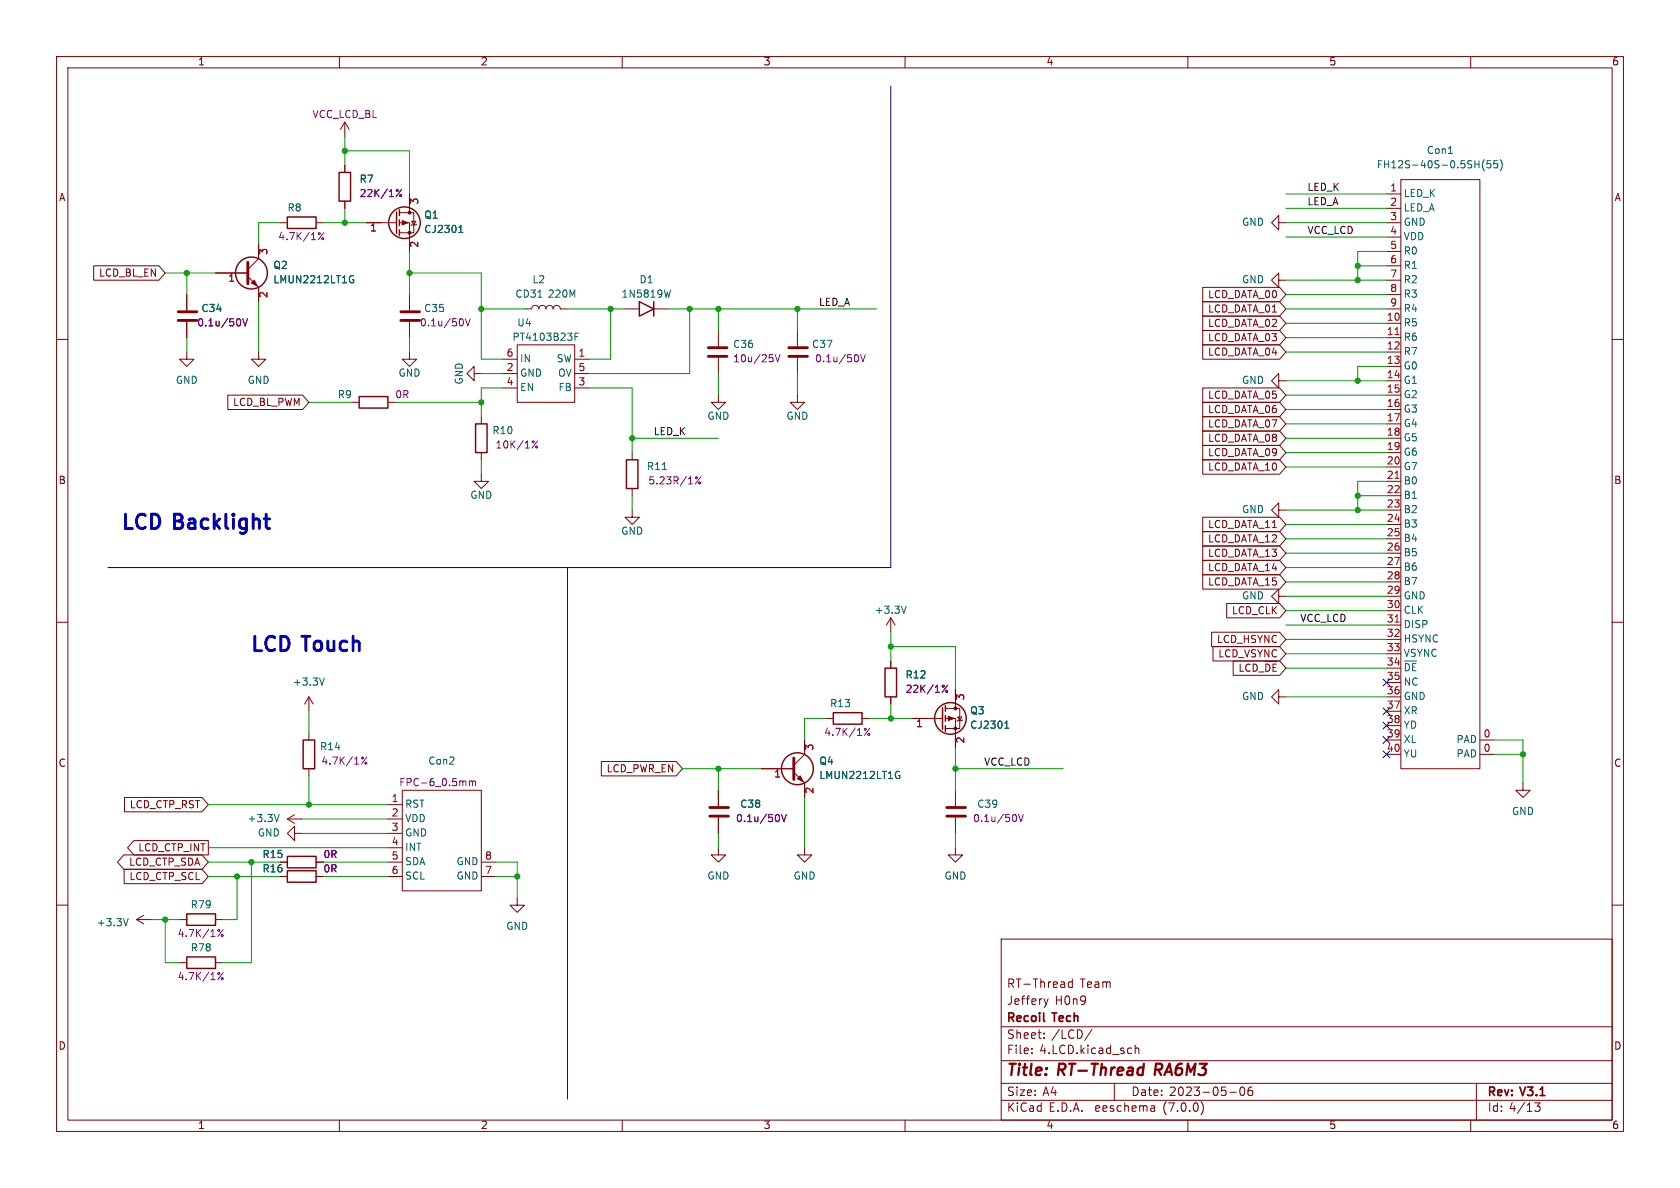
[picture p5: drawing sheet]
<svg xmlns="http://www.w3.org/2000/svg" width="297mm" height="210mm" viewBox="0 0 297 210" stroke-linecap="round" stroke-linejoin="round" font-family="sans-serif">
<defs><g id="words">
<g font-size="3.5" fill="#0000c2">
<text x="21.6" y="94">LCD Backlight</text>
<text x="44.4" y="115.6">LCD Touch</text>
</g>
<g font-size="2.8" fill="#840000">
<text x="178" y="190.8">Title:</text>
<text x="187.1" y="190.8">RT-Thread</text>
<text x="204.8" y="190.8">RA6M3</text>
</g>
<g font-size="2.1" fill="#840000">
<text x="178" y="177.9">Jeffery</text>
<text x="178" y="174.9">RT-Thread</text>
<text x="186.5" y="177.9">H0n9</text>
<text x="190.9" y="174.9">Team</text>
<text x="178" y="183.9">Sheet:</text>
<text x="178" y="181.1">Recoil</text>
<text x="185.9" y="183.9">/LCD/</text>
<text x="186.3" y="181.1">Tech</text>
<text x="178" y="186.6">File:</text>
<text x="183.8" y="186.6">4.LCD.kicad_sch</text>
<text x="178" y="196.8">KiCad</text>
<text x="178" y="194">Size:</text>
<text x="184.3" y="194">A4</text>
<text x="185.4" y="196.8">E.D.A.</text>
<text x="193.7" y="196.8">eeschema</text>
<text x="200" y="194">Date:</text>
<text x="205.7" y="196.8">(7.0.0)</text>
<text x="206.7" y="194">2023-05-06</text>
<text x="263" y="194.2">Rev:</text>
<text x="263" y="196.8">Id: 4/13</text>
<text x="269" y="194.2">V3.1</text>
</g>
<g font-size="1.8" fill="#840000">
<text x="35" y="11.8">1</text>
<text x="85" y="11.8">2</text>
<text x="135" y="11.8">3</text>
<text x="185" y="11.8">4</text>
<text x="235" y="11.8">5</text>
<text x="285" y="11.8">6</text>
<text x="10.4" y="35.8">A</text>
<text x="285.4" y="35.8">A</text>
<text x="17.4" y="49.2">LCD_BL_EN</text>
<text x="213.4" y="53">LCD_DATA_00</text>
<text x="213.4" y="55.5">LCD_DATA_01</text>
<text x="213.4" y="58.1">LCD_DATA_02</text>
<text x="213.4" y="60.6">LCD_DATA_03</text>
<text x="213.4" y="63.1">LCD_DATA_04</text>
<text x="213.4" y="70.8">LCD_DATA_05</text>
<text x="41.1" y="72">LCD_BL_PWM</text>
<text x="213.4" y="75.8">LCD_DATA_07</text>
<text x="213.4" y="73.3">LCD_DATA_06</text>
<text x="213.4" y="78.4">LCD_DATA_08</text>
<text x="213.4" y="83.5">LCD_DATA_10</text>
<text x="213.4" y="80.9">LCD_DATA_09</text>
<text x="10.3" y="85.8">B</text>
<text x="285.3" y="85.8">B</text>
<text x="213.4" y="93.6">LCD_DATA_11</text>
<text x="213.4" y="96.2">LCD_DATA_12</text>
<text x="213.4" y="101.2">LCD_DATA_14</text>
<text x="213.4" y="98.7">LCD_DATA_13</text>
<text x="213.4" y="103.8">LCD_DATA_15</text>
<text x="215" y="113.9">LCD_HSYNC</text>
<text x="217.7" y="108.9">LCD_CLK</text>
<text x="215.3" y="116.5">LCD_VSYNC</text>
<text x="218.8" y="119.6">LCD_~{DE}</text>
<text x="10.3" y="135.8">C</text>
<text x="107.1" y="136.8">LCD_PWR_EN</text>
<text x="285.3" y="135.8">C</text>
<text x="22.8" y="143.2">LCD_CTP_RST</text>
<text x="22.7" y="153.3">LCD_CTP_SDA</text>
<text x="22.8" y="155.9">LCD_CTP_SCL</text>
<text x="24.3" y="150.8">LCD_CTP_INT</text>
<text x="10.3" y="185.8">D</text>
<text x="285.3" y="185.8">D</text>
<text x="35" y="199.8">1</text>
<text x="85" y="199.8">2</text>
<text x="135" y="199.8">3</text>
<text x="185" y="199.8">4</text>
<text x="235" y="199.8">5</text>
<text x="285" y="199.8">6</text>
</g>
<g font-size="1.8" fill="#840084">
<text x="55.2" y="21.1">VCC_LCD_BL</text>
<text x="63.5" y="35.1">22K/1%</text>
<text x="49.1" y="42.7">4.7K/1%</text>
<text x="34.8" y="58">0.1u/50V</text>
<text x="74.2" y="58">0.1u/50V</text>
<text x="129.5" y="64.3">10u/25V</text>
<text x="144" y="64.3">0.1u/50V</text>
<text x="69.8" y="70.7">0R</text>
<text x="87.5" y="79.6">10K/1%</text>
<text x="114.6" y="85.9">5.23R/1%</text>
<text x="160" y="122.7">22K/1%</text>
<text x="145.7" y="130.4">4.7K/1%</text>
<text x="56.8" y="135.4">4.7K/1%</text>
<text x="70.5" y="139.3">FPC-6_0.5mm</text>
<text x="130.1" y="145.6">0.1u/50V</text>
<text x="172" y="145.6">0.1u/50V</text>
<text x="57.1" y="154.5">0R</text>
<text x="57.1" y="152">0R</text>
<text x="31.4" y="165.9">4.7K/1%</text>
<text x="31.4" y="173.5">4.7K/1%</text>
</g>
<g font-size="1.8" fill="#006464">
<text x="252.2" y="27.5">Con1</text>
<text x="63.5" y="32.6">R7</text>
<text x="243.3" y="30">FH12S-40S-0.5SH(55)</text>
<text x="248.2" y="35.1">LED_K</text>
<text x="50.8" y="37.7">R8</text>
<text x="74.9" y="38.9">Q1</text>
<text x="74.9" y="41.5">CJ2301</text>
<text x="219.5" y="40.2">GND</text>
<text x="248.2" y="37.7">LED_A</text>
<text x="248.2" y="40.2">GND</text>
<text x="48.3" y="47.8">Q2</text>
<text x="248.2" y="42.7">VDD</text>
<text x="248.2" y="45.3">R0</text>
<text x="248.2" y="47.8">R1</text>
<text x="48.3" y="50.4">LMUN2212LT1G</text>
<text x="91.1" y="52.9">CD31</text>
<text x="94.1" y="50.4">L2</text>
<text x="96.9" y="52.9">220M</text>
<text x="109.8" y="52.9">1N5819W</text>
<text x="113" y="50.4">D1</text>
<text x="219.5" y="50.4">GND</text>
<text x="248.2" y="50.4">R2</text>
<text x="248.2" y="52.9">R3</text>
<text x="35.5" y="55.4">C34</text>
<text x="74.9" y="55.4">C35</text>
<text x="91.4" y="58">U4</text>
<text x="248.2" y="58">R5</text>
<text x="248.2" y="55.4">R4</text>
<text x="90.5" y="60.5">PT4103B23F</text>
<text x="91.9" y="64.3">IN</text>
<text x="98.3" y="64.3">SW</text>
<text x="129.5" y="61.8">C36</text>
<text x="143.5" y="61.8">C37</text>
<text x="248.2" y="60.5">R6</text>
<text x="248.2" y="63.1">R7</text>
<text x="248.2" y="65.6">G0</text>
<text x="31" y="68.1">GND</text>
<text x="43.7" y="68.1">GND</text>
<text x="59.7" y="70.7">R9</text>
<text x="70.4" y="66.9">GND</text>
<text x="82.1" y="68" transform="rotate(-90 82.1 68)">GND</text>
<text x="91.9" y="66.9">GND</text>
<text x="91.9" y="69.4">EN</text>
<text x="98.5" y="66.9">OV</text>
<text x="98.6" y="69.4">FB</text>
<text x="219.5" y="68.1">GND</text>
<text x="248.2" y="68.1">G1</text>
<text x="248.2" y="70.7">G2</text>
<text x="87" y="77">R10</text>
<text x="125" y="74.5">GND</text>
<text x="139" y="74.5">GND</text>
<text x="248.2" y="73.2">G3</text>
<text x="248.2" y="75.8">G4</text>
<text x="114.3" y="83.4">R11</text>
<text x="248.2" y="78.3">G5</text>
<text x="248.2" y="80.8">G6</text>
<text x="248.2" y="83.4">G7</text>
<text x="83.1" y="88.5">GND</text>
<text x="248.2" y="85.9">B0</text>
<text x="248.2" y="88.5">B1</text>
<text x="109.8" y="94.8">GND</text>
<text x="219.5" y="91">GND</text>
<text x="248.2" y="91">B2</text>
<text x="248.2" y="93.5">B3</text>
<text x="248.2" y="96.1">B4</text>
<text x="248.2" y="98.6">B5</text>
<text x="248.2" y="101.2">B6</text>
<text x="219.5" y="106.2">GND</text>
<text x="248.2" y="103.7">B7</text>
<text x="248.2" y="106.2">GND</text>
<text x="154.6" y="108.8">+3.3V</text>
<text x="248.2" y="108.8">CLK</text>
<text x="248.2" y="111.3">DISP</text>
<text x="248.2" y="113.9">HSYNC</text>
<text x="248.2" y="116.4">VSYNC</text>
<text x="248.2" y="119.5">~{DE}</text>
<text x="51.7" y="121.5">+3.3V</text>
<text x="146.7" y="125.3">R13</text>
<text x="160" y="120.2">R12</text>
<text x="219.5" y="124">GND</text>
<text x="248.2" y="121.5">NC</text>
<text x="248.2" y="124">GND</text>
<text x="171.5" y="126.6">Q3</text>
<text x="171.5" y="129.1">CJ2301</text>
<text x="248.2" y="126.6">XR</text>
<text x="248.2" y="129.1">YD</text>
<text x="248.2" y="131.6">XL</text>
<text x="257.4" y="131.6">PAD</text>
<text x="56.5" y="132.9">R14</text>
<text x="75.7" y="135.4">Con2</text>
<text x="144.8" y="135.4">Q4</text>
<text x="144.8" y="138">LMUN2212LT1G</text>
<text x="248.2" y="134.2">YU</text>
<text x="257.4" y="134.2">PAD</text>
<text x="71.6" y="143.1">RST</text>
<text x="130.8" y="143.1">C38</text>
<text x="172.7" y="143.1">C39</text>
<text x="43.7" y="145.6">+3.3V</text>
<text x="45.5" y="148.1">GND</text>
<text x="71.6" y="145.6">VDD</text>
<text x="71.6" y="148.1">GND</text>
<text x="267.2" y="144.3">GND</text>
<text x="46.4" y="154.5">R16</text>
<text x="46.4" y="152">R15</text>
<text x="71.6" y="150.7">INT</text>
<text x="71.6" y="153.2">SDA</text>
<text x="71.6" y="155.8">SCL</text>
<text x="80.6" y="155.8">GND</text>
<text x="80.6" y="153.2">GND</text>
<text x="125" y="155.8">GND</text>
<text x="140.2" y="155.8">GND</text>
<text x="166.9" y="155.8">GND</text>
<text x="33.7" y="160.8">R79</text>
<text x="17" y="164">+3.3V</text>
<text x="89.4" y="164.7">GND</text>
<text x="33.7" y="168.5">R78</text>
</g>
<g font-size="1.8" fill="#0f0f0f">
<text x="231.1" y="33.9">LED_K</text>
<text x="231.1" y="41.6">VCC_LCD</text>
<text x="231.1" y="36.5">LED_A</text>
<text x="144.8" y="54.3">LED_A</text>
<text x="115.6" y="77.1">LED_K</text>
<text x="229.9" y="110.1">VCC_LCD</text>
<text x="174" y="135.5">VCC_LCD</text>
</g>
<g font-size="1.8" fill="#a90000">
<text x="245.7" y="34">1</text>
<text x="65.4" y="41.3">1</text>
<text x="74.3" y="36.2" transform="rotate(-90 74.3 36.2)">3</text>
<text x="245.7" y="36.6">2</text>
<text x="245.7" y="39.1">3</text>
<text x="245.7" y="41.7">4</text>
<text x="47.6" y="45.1" transform="rotate(-90 47.6 45.1)">3</text>
<text x="74.3" y="43.8" transform="rotate(-90 74.3 43.8)">2</text>
<text x="245.7" y="44.2">5</text>
<text x="245.7" y="46.7">6</text>
<text x="40.3" y="50.2">1</text>
<text x="47.6" y="52.7" transform="rotate(-90 47.6 52.7)">2</text>
<text x="245.7" y="49.3">7</text>
<text x="245.7" y="51.8">8</text>
<text x="245.1" y="56.9">10</text>
<text x="245.1" y="59.4">11</text>
<text x="245.7" y="54.4">9</text>
<text x="89.5" y="65.8">2</text>
<text x="89.5" y="63.2">6</text>
<text x="102.2" y="63.2">1</text>
<text x="102.2" y="65.8">5</text>
<text x="245.1" y="62">12</text>
<text x="245.1" y="64.5">13</text>
<text x="89.5" y="68.3">4</text>
<text x="102.2" y="68.3">3</text>
<text x="245.1" y="67.1">14</text>
<text x="245.1" y="69.6">15</text>
<text x="245.1" y="72.1">16</text>
<text x="245.1" y="74.7">17</text>
<text x="245.1" y="77.2">18</text>
<text x="245.1" y="79.8">19</text>
<text x="245.1" y="82.3">20</text>
<text x="245.1" y="84.8">21</text>
<text x="245.1" y="87.4">22</text>
<text x="245.1" y="89.9">23</text>
<text x="245.1" y="92.5">24</text>
<text x="245.1" y="95">25</text>
<text x="245.1" y="97.5">26</text>
<text x="245.1" y="100.1">27</text>
<text x="245.1" y="102.6">28</text>
<text x="245.1" y="105.2">29</text>
<text x="245.1" y="107.7">30</text>
<text x="245.1" y="110.2">31</text>
<text x="245.1" y="112.8">32</text>
<text x="245.1" y="115.3">33</text>
<text x="245.1" y="117.9">34</text>
<text x="170.8" y="123.9" transform="rotate(-90 170.8 123.9)">3</text>
<text x="245.1" y="120.4">35</text>
<text x="245.1" y="122.9">36</text>
<text x="245.1" y="125.5">37</text>
<text x="161.9" y="128.9">1</text>
<text x="170.8" y="131.5" transform="rotate(-90 170.8 131.5)">2</text>
<text x="245.1" y="128">38</text>
<text x="245.1" y="130.6">39</text>
<text x="262.2" y="130.6">0</text>
<text x="136.8" y="137.8">1</text>
<text x="144.1" y="132.7" transform="rotate(-90 144.1 132.7)">3</text>
<text x="245.1" y="133.1">40</text>
<text x="262.2" y="133.1">0</text>
<text x="69.2" y="142">1</text>
<text x="144.1" y="140.4" transform="rotate(-90 144.1 140.4)">2</text>
<text x="69.2" y="144.5">2</text>
<text x="69.2" y="147.1">3</text>
<text x="69.2" y="149.6">4</text>
<text x="69.2" y="152.1">5</text>
<text x="69.2" y="154.7">6</text>
<text x="85.7" y="154.7">7</text>
<text x="85.7" y="152.1">8</text>
</g>
</g></defs>
<g fill="none" stroke="#840000" stroke-width=".18">
<path d="M10 10h277v190h-277zM12 12h273v186h-273zM60 10v2M110 10v2M160 10v2M210 10v2M260 10v2M49.5 39.4h1.3M55.9 39.4h1.2M61 21.6v2.5M61 29.2v1.3M61 35.6v1.2"/>
<path d="M61 21.6l-.8 1.3M61 21.6l.7 1.3M64.8 39.4h5.3M70.6 39.4h1.8v5.1M70.6 37.6h2.6v3.5h-2.6M72.4 34.3v3.3M72.8 39.1h.7l-.3 .7zM73.7 39.6l-.2 .2h-.7l-.2 .1M226.1 39.4v-1.3l-1.3 1.3 1.3 1.2v-1.2h1.2M245.1 39.4h2.5M245.1 34.3h2.5M245.1 36.8h2.5"/>
<path d="M247.6 31.8h14v104.1h-14zM10 60h2M16.6 47h11.5l1.1 1.3-1.1 1.2h-11.5zM33 52.1v2.8M33 56.9v2.8M38.1 48.3h5.7M43.8 48.9l1.9 1.9v2.5M45.7 43.2v2.5l-1.9 1.9M72.4 52.1v2.8M72.4 56.9v2.8M92.7 54.6h1.3a.64 .64 0 0 1 .6-.6 .64 .64 0 0 1 .6 .6 .64 .64 0 0 1 .7-.6 .64 .64 0 0 1 .6 .6 .64 .64 0 0 1 .7-.6 .64 .64 0 0 1 .6 .6 .64 .64 0 0 1 .6-.6 .64 .64 0 0 1 .7 .6h1.2M110.5 54.6h2.5"/>
<path d="M115.6 54.6h2.5M127 58.4v2.8M141 58.4v2.8M212.6 53.3h13.6l1.1 1.3-1.1 1.3h-13.6zM212.6 50.8h13.6l1.1 1.3-1.1 1.2h-13.6zM212.6 58.4h13.6l1.1 1.3-1.1 1.3h-13.6zM212.6 55.9h13.6l1.1 1.3-1.1 1.2h-13.6zM226.1 49.5v-1.2l-1.3 1.2 1.3 1.3v-1.3h1.2M245.1 57.2h2.5M245.1 59.7h2.5M245.1 41.9h2.5M245.1 44.5h2.5"/>
<path d="M245.1 47h2.5M245.1 49.5h2.5M245.1 52.1h2.5M245.1 54.6h2.5M285 60h2M33 62.2v1.3h1.3l-1.3 1.3-1.3-1.3h1.3M40.3 69.8h13.2l1.1 1.3-1.1 1.3h-13.2zM45.7 62.2v1.3h1.3l-1.3 1.3-1.3-1.3h1.3M62.2 71.1h1.3M68.6 71.1h1.2M72.4 62.2v1.3h1.3l-1.3 1.3-1.3-1.3h1.3M83.8 66v-1.2l-1.3 1.2 1.3 1.3v-1.3h1.3"/>
<path d="M85.1 73.7v1.2M88.9 63.5h2.5M88.9 66h2.5M88.9 68.6h2.5M91.4 61h10.2v10.1h-10.2zM101.6 63.5h2.5M101.6 66h2.5M101.6 68.6h2.5M127 69.9v1.2h1.3l-1.3 1.3-1.3-1.3h1.3M127 63.2v2.8M141 69.9v1.2h1.2l-1.2 1.3-1.3-1.3h1.3M141 63.2v2.8"/>
<path d="M212.6 61h13.6l1.1 1.2-1.1 1.3h-13.6zM212.6 76.2h13.6l1.1 1.3-1.1 1.2h-13.6zM212.6 73.7h13.6l1.1 1.2-1.1 1.3h-13.6zM212.6 78.7h13.6l1.1 1.3-1.1 1.3h-13.6zM212.6 71.1h13.6l1.1 1.3-1.1 1.3h-13.6zM212.6 68.6h13.6l1.1 1.3-1.1 1.2h-13.6zM226.1 67.3v-1.3l-1.3 1.3 1.3 1.3v-1.3h1.2M245.1 62.2h2.5M245.1 64.8h2.5M245.1 67.3h2.5M245.1 69.9h2.5M245.1 72.4h2.5"/>
<path d="M245.1 74.9h2.5M245.1 77.5h2.5M85.1 83.8v1.3h1.3l-1.3 1.3-1.3-1.3h1.3M85.1 80v1.3M111.8 90.2v1.2h1.2l-1.2 1.3-1.3-1.3h1.3M111.8 80v1.3M111.8 86.4v1.2M212.6 94h13.6l1.1 1.3-1.1 1.2h-13.6zM212.6 99.1h13.6l1.1 1.2-1.1 1.3h-13.6zM212.6 96.5h13.6l1.1 1.3-1.1 1.3h-13.6zM212.6 91.4h13.6l1.1 1.3-1.1 1.3h-13.6zM212.6 81.3h13.6l1.1 1.3-1.1 1.2h-13.6z"/>
<path d="M226.1 90.2v-1.3l-1.3 1.3 1.3 1.2v-1.2h1.2M245.1 80h2.5M245.1 82.6h2.5M245.1 85.1h2.5M245.1 87.6h2.5M245.1 90.2h2.5M245.1 92.7h2.5M245.1 95.3h2.5M245.1 97.8h2.5M10 110h2M157.5 109.2l-.8 1.3M157.5 109.2v2.6"/>
<path d="M157.5 116.8v1.3M157.5 109.2l.7 1.3M212.6 101.6h13.6l1.1 1.3-1.1 1.2h-13.6zM214.2 111.8h12l1.1 1.2-1.1 1.3h-12zM214.4 114.3h11.8l1.1 1.3-1.1 1.2h-11.8zM216.9 106.7h9.3l1.1 1.3-1.1 1.2h-9.3zM218 116.8h8.2l1.1 1.3-1.1 1.3h-8.2zM219.2 117.4v1.3M221 117.5l-.2-.1-.3 .1-.3 .4M222.3 117.9l-.3-.4-.5-.1v1.3M224.5 117.9l-.2-.4-.5-.1v1.3M225.7 117.4h-.6v1.3"/>
<path d="M226.1 105.4v-1.3l-1.3 1.3 1.3 1.3v-1.3h1.2M245.1 100.3h2.5M245.1 102.9h2.5M245.1 105.4h2.5M245.1 108h2.5M245.1 110.5h2.5M245.1 113h2.5M245.1 115.6h2.5M245.1 118.1h2.5M285 110h2M54.6 123.2v2.5M54.6 129.5v1.3"/>
<path d="M54.6 135.9v1.3M54.6 123.2l-.8 1.3M54.6 123.2l.8 1.3M71.1 139.7h14v17.8h-14zM106.3 134.6h13.2l1.1 1.3-1.1 1.3h-13.2zM127 139.7v2.8M134.6 135.9h5.7M140.3 136.5l1.9 1.9v2.6M142.2 130.8v2.6l-1.9 1.9M146 127h1.3M152.4 127h1.3M157.5 123.2v1.3"/>
<path d="M161.3 127h5.3M167.1 127h1.8v5.1M167.1 125.2h2.6v3.6h-2.6M168.9 121.9v3.3M168.9 139.7v2.8M169.3 126.7h.8l-.4 .7zM170.2 127.3l-.1 .1h-.8l-.1 .1M226.1 123.2v-1.3l-1.3 1.3 1.3 1.3v-1.3h1.2M245.1 133.4h2.5M245.1 130.8h2.5M245.1 120.7h2.5M245.1 123.2h2.5"/>
<path d="M245.1 125.7h2.5M245.1 128.3h2.5M261.6 133.4h2.6M261.6 130.8h2.6M269.2 138.4v1.3h1.3l-1.3 1.3-1.2-1.3h1.2M10 160h2M21.9 151.1h13.8l1.1 1.3-1.1 1.3h-13.8l-1.1-1.3zM21.9 153.7h13.8l1.1 1.2-1.1 1.3h-13.8zM22 141h13.7l1.1 1.2-1.1 1.3h-13.7zM23.7 148.6h13.1v2.5h-13.1l-1.1-1.2zM49.5 152.4h1.3M49.5 154.9h1.3"/>
<path d="M50.8 144.8h2.5M50.8 144.8l1.3 .7M52.1 147.3v-1.2l-1.3 1.2 1.3 1.3v-1.3h1.2M52.1 144l-1.3 .8M55.9 152.4h1.2M55.9 154.9h1.2M68.6 142.2h2.5M68.6 144.8h2.5M68.6 147.3h2.5M68.6 149.9h2.5M68.6 152.4h2.5M68.6 154.9h2.5"/>
<path d="M85.1 152.4h2.5M85.1 154.9h2.5M91.4 158.8v1.2h1.3l-1.3 1.3-1.2-1.3h1.2M127 149.9v1.2h1.3l-1.3 1.3-1.3-1.3h1.3M127 144.5v2.8M142.2 149.9v1.2h1.3l-1.3 1.3-1.2-1.3h1.2M168.9 149.9v1.2h1.3l-1.3 1.3-1.3-1.3h1.3M168.9 144.5v2.8M285 160h2M24.1 162.6h2.6M24.1 162.6l1.3 .7M25.4 161.8l-1.3 .8"/>
<path d="M31.7 170.2h1.3M31.7 162.6h1.3M38.1 170.2h1.3M38.1 162.6h1.3M177 166h108v32h-108zM185.3 176.6l-.4 1M189.6 173.1v1.5M189.6 173.6h-.5l-.2 .2v.5l.1 .2h.6M60 198v2M110 198v2M160 198v2M177 194.5h108"/>
<path d="M177 191.5h108M177 187.5h108M177 181.5h108M182.4 186.1v.2M182.4 185.3v.2M184.6 183.4v.2M184.6 182.6v.2M193 182l-1.2 1.9M197 191.5v3M200.7 184.8v1.5M200.7 185.4l.2-.1h.4v1M203.9 195.5l.2 .2v.8"/>
<path d="M204.1 196.4l-.5 .1M204.1 195.8l-.5 .1M210 198v2M212.4 194.8a1.74 1.74 0 0 1-.1 2.2M217.4 193.1h1.1M219.4 192.2h.1a.81 .81 0 0 1 .6 .6 .81 .81 0 0 1-.3 .8l-.1 .1a.81 .81 0 0 1-.6-.7 .81 .81 0 0 1 .3-.8zM221.3 192.2a.59 .59 0 0 0-.7 .6v.6l.2 .2 .4 .1 .2-.2 .1-.5-.2-.2-.4-.1-.3 .3M260 198v2M261 191.5v6.5M272.3 195l-.5 .5 .4 .2v.6l-.2 .2-.6-.1"/>
</g>
<g fill="none" stroke="#840000" stroke-width=".25">
<path d="M50.8 38.4h5.1v2h-5.1zM59.9 30.5h2.1v5.1h-2.1zM70.1 37.5v3.8M70.6 37.1v1M70.6 38.9v1M70.6 40.6v1.1M113 53.3l2.6 1.3-2.6 1.3zM115.6 53.3v2.6M63.5 70.1h5.1v2h-5.1zM84.1 74.9h2v5.1h-2zM110.7 81.3h2.1v5.1h-2.1zM156.5 118.1h2v5.1h-2z"/>
<path d="M53.6 130.8h2v5.1h-2zM147.3 126h5.1v2h-5.1zM166.6 125.1v3.8M167.1 124.7v1M167.1 126.5v1M167.1 128.3v1M50.8 153.9h5.1v2.1h-5.1zM50.8 151.4h5.1v2h-5.1zM33 169.2h5.1v2h-5.1zM33 161.5h5.1v2.1h-5.1z"/>
<circle cx="71.5" cy="39.4" r="2.79"/>
<circle cx="44.4" cy="48.3" r="2.82"/>
<circle cx="141" cy="135.9" r="2.82"/>
<circle cx="168" cy="127" r="2.79"/>
</g>
<g fill="none" stroke="#840084" stroke-width=".18">
<path d="M70.2 33.5l.2 .2-.2 .1M71 33.5l-1 1.3M42.4 56.5l.1 .3-.1 .7M42.9 56.3l.4 1.3 .5-1.3M56.3 41.2l.2-.1 .1 .2-.1 .2-.2-.1M57.2 41.1l-.9 1.3M81.8 56.5l.1 .3-.1 .7M82.3 56.3l.4 1.3 .4-1.3M94.3 77.9l.1 .2-.1 .2M95 77.9l-.9 1.3M137.1 62.7l.4 1.3 .4-1.3M151.6 62.8l.2 .4-.2 .6"/>
<path d="M152.1 62.7l.5 1.3 .4-1.3M123.9 84.3l-1 1.3M64 133.9l.1-.1 .2 .2-.2 .2-.1-.1M64.9 133.8l-1 1.3M83 138.1v.8M83 138.2l.3-.1 .2 .1M83.5 138.2l.2-.1h.3l.1 .8M83.5 138.2v.7M152.9 128.8l.1-.1 .2 .2-.2 .2-.1-.1M153.8 128.7l-1 1.3M166.7 121.1l.2 .2-.2 .2M167.5 121.1l-.9 1.3"/>
<path d="M137.7 144.1l.1 .4-.1 .6M138.2 144l.4 1.2 .4-1.2M179.6 144.1l.1 .4-.1 .6M180.1 144l.4 1.2 .4-1.2M38.6 172l.1-.1 .2 .2-.2 .2-.1-.1M38.6 164.4l.1-.1 .2 .2-.2 .2-.1-.1M39.5 171.9l-1 1.3M39.5 164.3l-1 1.3"/>
<circle cx="70.8" cy="34.6" r=".18"/>
<circle cx="57.1" cy="42.2" r=".18"/>
<circle cx="94.9" cy="79" r=".18"/>
<circle cx="123.1" cy="84.5" r=".18"/>
<circle cx="123.7" cy="85.4" r=".18"/>
<circle cx="64.7" cy="134.9" r=".18"/>
<circle cx="153.6" cy="129.8" r=".18"/>
<circle cx="167.4" cy="122.2" r=".18"/>
<circle cx="39.3" cy="173" r=".18"/>
<circle cx="39.3" cy="165.4" r=".18"/>
</g>
<path d="M31.5 56.6h3.3M31.5 55.1h3.3M70.9 56.6h3.3M70.9 55.1h3.3M125.2 61.5h3.3M125.2 63h3.3M139.4 61.5h3.3M139.4 63h3.3M125.5 144.3h3.3M125.5 142.7h3.3M167.4 144.3h3.3M167.4 142.7h3.3" fill="none" stroke="#840000" stroke-width=".5"/>
<g fill="#840000" stroke="#840000" stroke-width=".18">
<path d="M167.6 126.6l1.1 .4-1.1 .4z"/>
<path d="M71.1 39l1 .4-1 .4z"/>
<path d="M141 137.7l.5-.5 .5 1z"/>
<path d="M44.4 50l.6-.5 .5 1z"/>
<circle cx="168.9" cy="128.8" r=".25"/>
<circle cx="168.9" cy="125.2" r=".25"/>
<circle cx="72.4" cy="41.1" r=".25"/>
<circle cx="72.4" cy="37.6" r=".25"/>
</g>
<g fill="none" stroke="#006464" stroke-width=".18">
<path d="M256.1 27.1h.7M262.4 28.2a1.46 1.46 0 0 0 0 2M263.5 28.4h-.6v.6l.1-.1 .5 .1 .1 .1-.1 .5-.2 .1-.4-.1M264.7 28.4h-.6v.6l.2-.1 .4 .1 .1 .1-.1 .5-.1 .1-.5-.1M265.2 28.2a1.46 1.46 0 0 1 0 2M62 48.8h.5M62.3 49.5h.2v.4l-.2 .1-.3-.1M81.1 41.1h.7M81.2 40.1l.3-.3v1.3M101.7 59.5h.4M102.3 58.9h-.6v1.3M118.5 51.3l-.3 1.2"/>
<path d="M57.3 119.8l-.4 1.3M160.2 107.1l-.4 1.3M249.2 117.9l-.3-.5-.4-.1v1.3M250.3 117.3h-.6v1.3M158.5 136.4h.5M158.8 137.1h.3v.4l-.3 .1h-.3M177.6 128.7h.8M177.8 127.8l.2-.3v1.2M49.3 144l-.4 1.2M22.7 162.4l-.5 1.3"/>
</g>
<path d="M246.6 59.2h.7M246.6 84.6h.7M246.6 110h.7" fill="none" stroke="#a90000" stroke-width=".18"/>
<path d="M43.8 46.4v3.8M140.3 134v3.8" fill="none" stroke="#840000" stroke-width=".51"/>
<path d="M157.5 15.2v85.1h-138.5M100.3 100.3v94" fill="none" stroke="#0000c2" stroke-width=".18"/>
<g fill="none" stroke="#009600" stroke-width=".18">
<path d="M49.5 39.4h-3.8v3.8M57.1 39.4h7.7M61 26.7h11.4v7.6M61 24.1v5.1M61 36.8v2.6M227.3 39.4h17.8M227.3 34.3h17.8M227.3 36.8h17.8M29.2 48.3h8.9M33 48.3v3.8M33 59.7v2.5M45.7 53.3v8.9"/>
<path d="M72.4 44.5v7.6M72.4 59.7v2.5M72.4 48.3h12.7v15.2h3.8M85.1 54.6h7.6M100.3 54.6h10.2M107.9 54.6v8.9h-3.8M118.1 54.6h36.8M121.9 54.6v11.4h-17.8M127 54.6v3.8M141 54.6v3.8M227.3 49.5h17.8M227.3 52.1h17.8"/>
<path d="M227.3 54.6h17.8M227.3 57.2h17.8M227.3 59.7h17.8M227.3 41.9h17.8M240 47h5.1M245.1 44.5h-5.1v5M54.6 71.1h7.6M69.8 71.1h15.3M85.1 66h3.8M88.9 68.6h-3.8v5.1M104.1 68.6h7.7v11.4M111.8 77.5h15.2"/>
<path d="M127 66v3.9M141 66v3.9M227.3 67.3h17.8M227.3 62.2h17.8M227.3 74.9h17.8M227.3 72.4h17.8M227.3 69.9h17.8M227.3 77.5h17.8M245.1 64.8h-5.1v2.5M85.1 81.3v2.5M111.8 87.6v2.6M227.3 80h17.8"/>
<path d="M227.3 95.3h17.8M227.3 97.8h17.8M227.3 92.7h17.8M227.3 90.2h17.8M227.3 82.6h17.8M240 87.6h5.1M245.1 85.1h-5.1v5.1M157.5 114.3h11.4v7.6M157.5 111.8v5M227.3 115.6h17.8M227.3 100.3h17.8M227.3 102.9h17.8"/>
<path d="M227.3 118.1h17.8M227.3 113h17.8M227.3 108h17.8M227.3 110.5h17.8M227.3 105.4h17.8M54.6 125.7v3.8M54.6 137.2v5M120.6 135.9h14M127 135.9v3.8M146 127h-3.8v3.8M153.7 127h7.6M157.5 124.5v2.5"/>
<path d="M168.9 135.9h19.1M168.9 132.1v7.6M227.3 123.2h17.8M264.2 133.4h5M264.2 130.8h5v7.6M36.8 152.4h12.7M36.8 154.9h12.7M36.8 142.2h31.8M36.8 149.9h31.8M41.9 154.9v7.7h-2.5M44.4 152.4v17.8h-5M53.3 147.3h15.3"/>
<path d="M53.3 144.8h15.3M57.1 152.4h11.5M57.1 154.9h11.5M87.6 152.4h3.8v6.4M87.6 154.9h3.8M127 147.3v2.6M142.2 141v8.9M168.9 147.3v2.6M26.7 162.6h5M29.2 162.6v7.6h2.5"/>
</g>
<path d="M244.5 132.7l1.2 1.3M244.5 125.1l1.2 1.2M244.5 120l1.2 1.3M244.5 127.7l1.2 1.2M244.5 130.2l1.2 1.2M245.7 132.7l-1.2 1.3M245.7 125.1l-1.2 1.2M245.7 120l-1.2 1.3M245.7 127.7l-1.2 1.2M245.7 130.2l-1.2 1.2" fill="none" stroke="#000084" stroke-width=".18"/>
<g fill="#009600" stroke="#009600" stroke-width=".18">
<circle cx="61" cy="26.7" r=".46"/>
<circle cx="72.4" cy="48.3" r=".46"/>
<circle cx="33" cy="48.3" r=".46"/>
<circle cx="61" cy="39.4" r=".46"/>
<circle cx="269.2" cy="133.4" r=".46"/>
<circle cx="240" cy="87.6" r=".46"/>
<circle cx="240" cy="90.2" r=".46"/>
<circle cx="141" cy="54.6" r=".46"/>
<circle cx="168.9" cy="135.9" r=".46"/>
<circle cx="127" cy="135.9" r=".46"/>
<circle cx="157.5" cy="127" r=".46"/>
<circle cx="157.5" cy="114.3" r=".46"/>
<circle cx="41.9" cy="154.9" r=".46"/>
<circle cx="44.4" cy="152.4" r=".46"/>
<circle cx="91.4" cy="154.9" r=".46"/>
<circle cx="29.2" cy="162.6" r=".46"/>
<circle cx="54.6" cy="142.2" r=".46"/>
<circle cx="240" cy="67.3" r=".46"/>
<circle cx="240" cy="47" r=".46"/>
<circle cx="240" cy="49.5" r=".46"/>
<circle cx="85.1" cy="71.1" r=".46"/>
<circle cx="121.9" cy="54.6" r=".46"/>
<circle cx="107.9" cy="54.6" r=".46"/>
<circle cx="111.8" cy="77.5" r=".46"/>
<circle cx="85.1" cy="54.6" r=".46"/>
<circle cx="127" cy="54.6" r=".46"/>
</g>
<use href="#words"/>
</svg>
